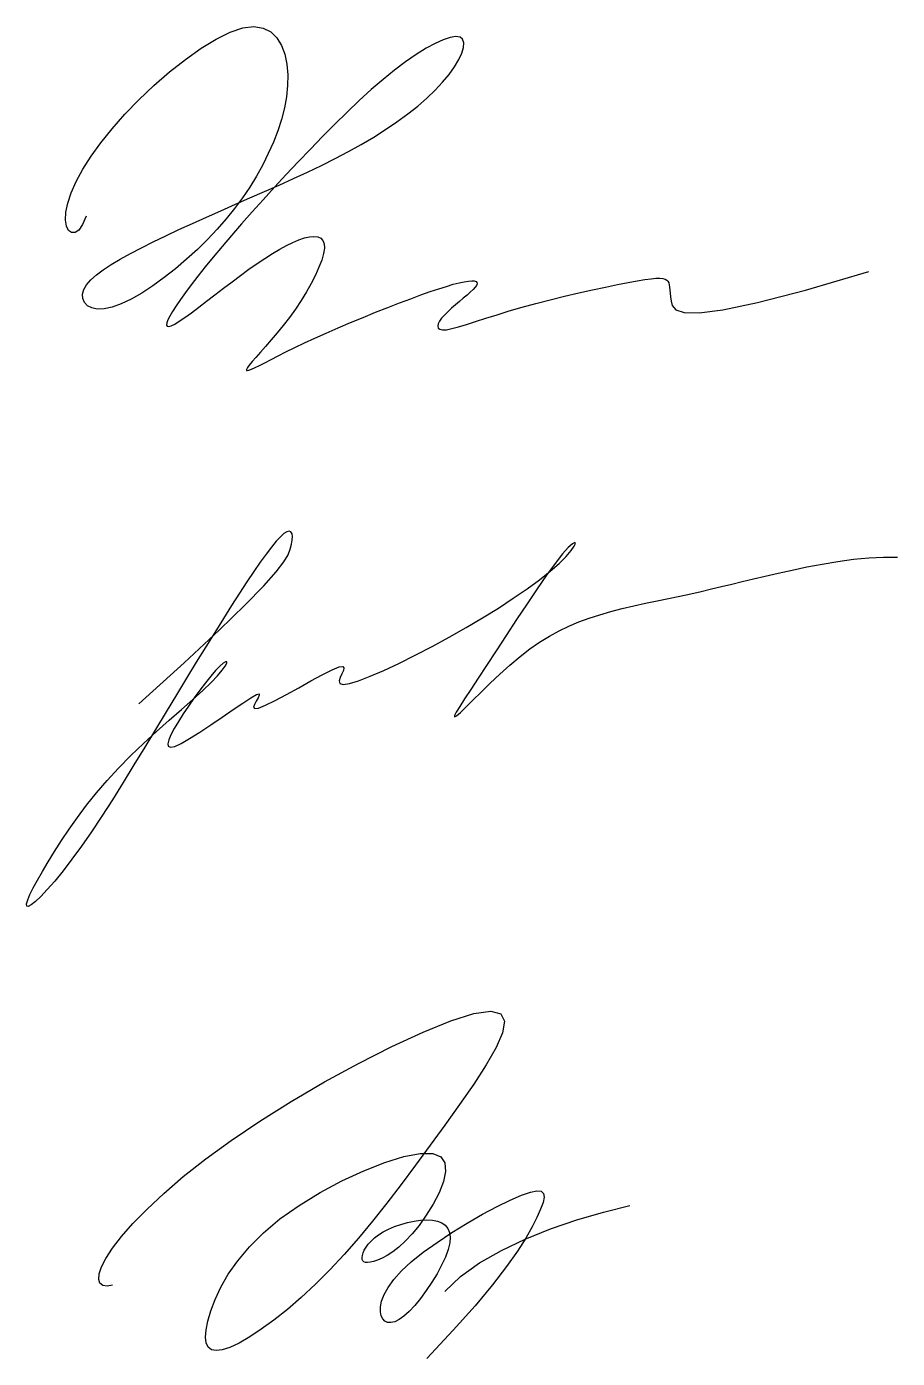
# Paper-space layout 'Сведения о проекте' of a CAD drawing. Header units: millimetres, sheet in inches. Extents: x 431.8 to 443.3, y 356.6 to 374.4.
import ezdxf

# ---------------------------------------------------------------- set-up
doc = ezdxf.new("R2010")
doc.units = ezdxf.units.MM
doc.layers.add('Подписи', color=170, linetype='Continuous')

# ---------------------------------------------------------------- blocks, each defined once
blk = doc.blocks.new('*U264')
at = {"layer": 'Подписи', "color": 5}
blk.add_lwpolyline([(0.03916, 0.02464), (0.04518, 0.0301), (0.04984, 0.03444), (0.05331, 0.03779), (0.05577, 0.04032), (0.05742, 0.04217), (0.05843, 0.0435), (0.05899, 0.04446), (0.05928, 0.0452), (0.05946, 0.04584), (0.05956, 0.04641), (0.05958, 0.04688), (0.05952, 0.04724), (0.05938, 0.04748), (0.05915, 0.04757), (0.05884, 0.0475), (0.05844, 0.04726), (0.05797, 0.04684), (0.05741, 0.04624), (0.05678, 0.04547), (0.05607, 0.04454), (0.05528, 0.04345), (0.05443, 0.04221), (0.05352, 0.04084), (0.05254, 0.03934), (0.05149, 0.03771), (0.0504, 0.03597), (0.04924, 0.03413), (0.04804, 0.03219), (0.04679, 0.03015), (0.04549, 0.02803), (0.04415, 0.02583), (0.04278, 0.02356), (0.04137, 0.02123), (0.03994, 0.01886), (0.0385, 0.0165), (0.03706, 0.01416), (0.03563, 0.01188), (0.03422, 0.00969), (0.03285, 0.00762), (0.03152, 0.00571), (0.03026, 0.00397), (0.02907, 0.00242), (0.02797, 0.00107), (0.02698, -0.00007), (0.02611, -0.00098), (0.02539, -0.00167), (0.02483, -0.00211), (0.02445, -0.00231), (0.02425, -0.00225), (0.02423, -0.00196), (0.02438, -0.00144), (0.02467, -0.00073), (0.02511, 0.00015), (0.02566, 0.00119), (0.02633, 0.00236), (0.02709, 0.00364), (0.02793, 0.00501), (0.02886, 0.00646), (0.02988, 0.00797), (0.03099, 0.00954), (0.0322, 0.01114), (0.03351, 0.01278), (0.03492, 0.01443), (0.03645, 0.01609), (0.03808, 0.01774), (0.03978, 0.01936), (0.0415, 0.02094), (0.0432, 0.02245), (0.04482, 0.02388), (0.04632, 0.0252), (0.04765, 0.0264), (0.04876, 0.02746), (0.04963, 0.02836), (0.05025, 0.02909), (0.05065, 0.02965), (0.05084, 0.03003), (0.05084, 0.03022), (0.05068, 0.03023), (0.05036, 0.03005), (0.04992, 0.02966), (0.04936, 0.02907), (0.04871, 0.02832), (0.04801, 0.02743), (0.04726, 0.02645), (0.0465, 0.02541), (0.04576, 0.02434), (0.04505, 0.02328), (0.04441, 0.02227), (0.04386, 0.02135), (0.04342, 0.02053), (0.04312, 0.01985), (0.043, 0.01933), (0.04307, 0.01899), (0.04338, 0.01887), (0.04393, 0.01898), (0.04477, 0.01936), (0.0459, 0.02), (0.04725, 0.02085), (0.04872, 0.02183), (0.05024, 0.02286), (0.05169, 0.02386), (0.05299, 0.02474), (0.05406, 0.02544), (0.05479, 0.02586), (0.05514, 0.02595), (0.05517, 0.02578), (0.055, 0.02544), (0.05475, 0.025), (0.05451, 0.02455), (0.05441, 0.02419), (0.05455, 0.024), (0.05505, 0.02406), (0.05598, 0.02444), (0.05726, 0.02507), (0.05877, 0.02588), (0.06041, 0.02677), (0.06204, 0.02767), (0.06355, 0.02848), (0.06484, 0.02913), (0.06577, 0.02953), (0.06628, 0.02961), (0.06643, 0.02944), (0.06635, 0.02908), (0.06614, 0.02862), (0.06592, 0.02812), (0.0658, 0.02767), (0.06589, 0.02734), (0.06632, 0.02721), (0.06715, 0.02734), (0.06837, 0.02771), (0.06992, 0.0283), (0.07173, 0.02908), (0.07374, 0.03001), (0.0759, 0.03108), (0.07815, 0.03225), (0.08043, 0.03348), (0.08268, 0.03476), (0.08487, 0.03606), (0.08697, 0.03737), (0.08895, 0.03866), (0.09077, 0.03992), (0.09242, 0.04112), (0.09385, 0.04225), (0.09504, 0.04329), (0.09597, 0.04422), (0.09663, 0.045), (0.09704, 0.04559), (0.0972, 0.04597), (0.09711, 0.04609), (0.0968, 0.04592), (0.09625, 0.04542), (0.09549, 0.04456), (0.09452, 0.04331), (0.09338, 0.04174), (0.09212, 0.03992), (0.09077, 0.03792), (0.08938, 0.03583), (0.088, 0.03373), (0.08666, 0.03167), (0.0854, 0.02975), (0.08427, 0.02803), (0.08328, 0.02654), (0.08246, 0.02528), (0.08182, 0.02427), (0.08137, 0.02353), (0.08114, 0.02307), (0.08114, 0.0229), (0.0814, 0.02304), (0.08191, 0.02349), (0.08265, 0.0242), (0.08358, 0.02513), (0.08467, 0.0262), (0.08588, 0.02738), (0.08716, 0.02859), (0.0885, 0.02979), (0.08984, 0.03092), (0.09115, 0.03194), (0.09245, 0.03284), (0.09374, 0.03363), (0.09504, 0.03434), (0.09634, 0.03496), (0.09767, 0.03552), (0.09904, 0.03602), (0.10046, 0.03647), (0.10193, 0.03689), (0.10344, 0.03729), (0.10498, 0.03765), (0.10653, 0.038), (0.10807, 0.03833), (0.1096, 0.03865), (0.1111, 0.03896), (0.11255, 0.03927), (0.11393, 0.03958), (0.11529, 0.0399), (0.11663, 0.04022), (0.11799, 0.04055), (0.1194, 0.04089), (0.12088, 0.04125), (0.12245, 0.04162), (0.12416, 0.04201), (0.12601, 0.04242), (0.12797, 0.04283), (0.13002, 0.04321), (0.1321, 0.04356), (0.13418, 0.04385), (0.13621, 0.04405), (0.13817, 0.04415), (0.14002, 0.04413)], dxfattribs=at)
blk = doc.blocks.new('*U263')
at = {"layer": 'Подписи', "color": 5}
blk.add_lwpolyline([(0.03358, 0.02348), (0.03312, 0.02236), (0.03263, 0.02164), (0.03213, 0.0213), (0.03166, 0.02129), (0.03127, 0.02159), (0.03099, 0.02216), (0.03084, 0.02297), (0.03089, 0.024), (0.03114, 0.02521), (0.03161, 0.02657), (0.03228, 0.02808), (0.03317, 0.02971), (0.03426, 0.03144), (0.03555, 0.03324), (0.03704, 0.03511), (0.03872, 0.03703), (0.04059, 0.03895), (0.04259, 0.04085), (0.04467, 0.04266), (0.04679, 0.04433), (0.04887, 0.0458), (0.05088, 0.04703), (0.05275, 0.04795), (0.05444, 0.04851), (0.0559, 0.04868), (0.05712, 0.04849), (0.05814, 0.04798), (0.05894, 0.04719), (0.05956, 0.04619), (0.06, 0.045), (0.06028, 0.04368), (0.0604, 0.04228), (0.06038, 0.04084), (0.06023, 0.03936), (0.05996, 0.03787), (0.05957, 0.03635), (0.05908, 0.03483), (0.0585, 0.03331), (0.05782, 0.0318), (0.05707, 0.0303), (0.05625, 0.02882), (0.05535, 0.02736), (0.05438, 0.02592), (0.05334, 0.02451), (0.05222, 0.02311), (0.05103, 0.02174), (0.04975, 0.02039), (0.0484, 0.01906), (0.04696, 0.01775), (0.04548, 0.01649), (0.04397, 0.01531), (0.04246, 0.01422), (0.04099, 0.01326), (0.03957, 0.01244), (0.03825, 0.01181), (0.03705, 0.01137), (0.03599, 0.01115), (0.03508, 0.01113), (0.03433, 0.01128), (0.03376, 0.01158), (0.03336, 0.012), (0.03314, 0.01252), (0.03311, 0.0131), (0.03328, 0.01372), (0.03365, 0.01436), (0.03421, 0.01501), (0.03496, 0.01568), (0.03587, 0.01636), (0.03693, 0.01706), (0.03814, 0.01778), (0.03949, 0.01852), (0.04095, 0.01928), (0.04252, 0.02007), (0.04419, 0.02087), (0.04594, 0.02169), (0.04775, 0.02252), (0.04961, 0.02336), (0.05152, 0.0242), (0.05344, 0.02506), (0.05538, 0.02591), (0.05732, 0.02676), (0.05924, 0.02761), (0.06115, 0.02847), (0.06303, 0.02934), (0.06488, 0.03023), (0.06669, 0.03113), (0.06846, 0.03206), (0.07017, 0.03301), (0.07183, 0.03399), (0.07342, 0.035), (0.07493, 0.03602), (0.07635, 0.03707), (0.07768, 0.03812), (0.0789, 0.03918), (0.08002, 0.04024), (0.081, 0.04129), (0.08186, 0.04234), (0.08258, 0.04335), (0.08314, 0.0443), (0.08354, 0.04516), (0.08377, 0.04592), (0.08381, 0.04654), (0.08366, 0.04701), (0.08331, 0.04729), (0.08275, 0.04737), (0.082, 0.04725), (0.08107, 0.04694), (0.08, 0.04645), (0.07879, 0.0458), (0.07747, 0.04498), (0.07607, 0.04401), (0.07459, 0.0429), (0.07307, 0.04167), (0.07151, 0.04031), (0.06991, 0.03886), (0.0683, 0.03733), (0.06667, 0.03573), (0.06504, 0.03408), (0.06342, 0.03241), (0.0618, 0.03071), (0.06021, 0.02901), (0.05866, 0.02733), (0.05714, 0.02567), (0.05567, 0.02404), (0.05426, 0.02245), (0.05293, 0.02091), (0.05167, 0.01944), (0.0505, 0.01804), (0.04943, 0.01673), (0.04845, 0.01551), (0.04758, 0.01437), (0.0468, 0.01334), (0.04613, 0.0124), (0.04556, 0.01156), (0.04509, 0.01082), (0.04472, 0.0102), (0.04446, 0.00968), (0.04431, 0.00928), (0.04427, 0.009), (0.04436, 0.00884), (0.04456, 0.0088), (0.0449, 0.0089), (0.04537, 0.00913), (0.04597, 0.00951), (0.04672, 0.01002), (0.04759, 0.01065), (0.04856, 0.01137), (0.0496, 0.01217), (0.05071, 0.01302), (0.05185, 0.01389), (0.053, 0.01476), (0.05414, 0.01561), (0.05525, 0.01642), (0.05633, 0.01717), (0.05737, 0.01787), (0.05837, 0.01851), (0.05933, 0.01908), (0.06023, 0.01958), (0.06109, 0.02), (0.06189, 0.02034), (0.06263, 0.02059), (0.0633, 0.02075), (0.06389, 0.0208), (0.06439, 0.02074), (0.06479, 0.02057), (0.06508, 0.02026), (0.06524, 0.01982), (0.06527, 0.01924), (0.06516, 0.01851), (0.06492, 0.01765), (0.06455, 0.01669), (0.06409, 0.01565), (0.06353, 0.01454), (0.06289, 0.01341), (0.06218, 0.01226), (0.06143, 0.01113), (0.06063, 0.01002), (0.05981, 0.00896), (0.059, 0.00796), (0.05821, 0.00702), (0.05746, 0.00616), (0.05677, 0.00539), (0.05617, 0.00471), (0.05567, 0.00414), (0.05529, 0.00369), (0.05504, 0.00334), (0.05491, 0.00311), (0.0549, 0.00297), (0.05501, 0.00294), (0.05524, 0.00299), (0.05559, 0.00313), (0.05606, 0.00334), (0.05665, 0.00364), (0.05736, 0.004), (0.05818, 0.00442), (0.05912, 0.0049), (0.06017, 0.00543), (0.06134, 0.006), (0.06262, 0.00662), (0.06402, 0.00726), (0.06552, 0.00794), (0.0671, 0.00863), (0.06874, 0.00933), (0.07041, 0.01002), (0.07207, 0.0107), (0.0737, 0.01134), (0.07527, 0.01195), (0.07675, 0.01251), (0.07811, 0.01301), (0.07936, 0.01345), (0.08049, 0.01383), (0.08151, 0.01415), (0.08241, 0.01442), (0.08319, 0.01462), (0.08386, 0.01477), (0.08442, 0.01486), (0.08487, 0.01489), (0.08521, 0.01487), (0.08544, 0.0148), (0.08556, 0.01468), (0.08558, 0.0145), (0.0855, 0.01428), (0.08532, 0.01402), (0.08505, 0.01371), (0.08468, 0.01336), (0.08424, 0.01297), (0.08375, 0.01256), (0.08323, 0.01213), (0.08269, 0.01168), (0.08217, 0.01123), (0.08168, 0.01078), (0.08124, 0.01034), (0.08087, 0.00991), (0.08059, 0.00951), (0.08042, 0.00916), (0.08035, 0.00885), (0.08042, 0.00861), (0.08063, 0.00844), (0.08099, 0.00837), (0.08152, 0.00839), (0.08224, 0.00853), (0.08313, 0.00876), (0.08418, 0.00908), (0.08539, 0.00946), (0.08674, 0.0099), (0.08823, 0.01038), (0.08984, 0.01088), (0.09157, 0.01138), (0.09339, 0.01188), (0.09528, 0.01237), (0.09719, 0.01284), (0.09909, 0.01328), (0.10093, 0.01369), (0.10266, 0.01406), (0.10426, 0.01439), (0.10568, 0.01467), (0.10688, 0.01489), (0.10789, 0.01505), (0.10871, 0.01517), (0.10937, 0.01523), (0.10989, 0.01524), (0.11029, 0.0152), (0.11058, 0.01512), (0.1108, 0.01499), (0.11096, 0.01482), (0.11107, 0.01461), (0.11114, 0.01435), (0.11118, 0.01403), (0.11122, 0.01366), (0.11126, 0.01323), (0.11131, 0.01274), (0.11138, 0.01219), (0.11154, 0.01159), (0.11202, 0.01104), (0.11311, 0.01069), (0.11509, 0.01064), (0.11825, 0.01104), (0.12287, 0.01199), (0.12925, 0.01364), (0.13766, 0.01611)], dxfattribs=at)
blk = doc.blocks.new('*U265')
at = {"color": 5}
for points in [[(0.0371, 0.01199), (0.03638, 0.01188), (0.03581, 0.01197), (0.03543, 0.01227), (0.03526, 0.01278), (0.03532, 0.0135), (0.03563, 0.01443), (0.03622, 0.01557), (0.0371, 0.01691), (0.03829, 0.01846), (0.03982, 0.02021), (0.04169, 0.02213), (0.04391, 0.02421), (0.04651, 0.02644), (0.0495, 0.02879), (0.05288, 0.03125), (0.05668, 0.03381), (0.06087, 0.03643), (0.06531, 0.03903), (0.06983, 0.0415), (0.07425, 0.04374), (0.07839, 0.04566), (0.08208, 0.04715), (0.08514, 0.04812), (0.0874, 0.04845), (0.08873, 0.04809), (0.08921, 0.04709), (0.08897, 0.04556), (0.08813, 0.04359), (0.08681, 0.04129), (0.08515, 0.03874), (0.08326, 0.03604), (0.08129, 0.0333), (0.07932, 0.0306), (0.07738, 0.02796), (0.07547, 0.02539), (0.07356, 0.02291), (0.07167, 0.02052), (0.06979, 0.01824), (0.0679, 0.01607), (0.066, 0.01403), (0.06409, 0.01212), (0.0622, 0.01037), (0.06035, 0.00878), (0.05857, 0.00736), (0.05689, 0.00614), (0.05534, 0.00512), (0.05393, 0.00431), (0.05271, 0.00374), (0.0517, 0.0034), (0.05088, 0.0033), (0.05026, 0.00343), (0.04982, 0.00378), (0.04956, 0.00434), (0.04948, 0.00511), (0.04955, 0.00608), (0.04979, 0.00724), (0.05017, 0.00859), (0.05074, 0.01009), (0.0515, 0.01172), (0.0525, 0.01345), (0.05376, 0.01526), (0.05531, 0.0171), (0.05716, 0.01896), (0.05937, 0.02081), (0.06191, 0.02261), (0.0647, 0.02431), (0.06761, 0.02587), (0.07053, 0.02722), (0.07331, 0.02831), (0.07585, 0.0291), (0.07801, 0.02952), (0.07968, 0.02952), (0.08077, 0.02908), (0.08131, 0.02825), (0.0814, 0.02712), (0.08112, 0.02577), (0.08054, 0.0243), (0.07975, 0.02278), (0.07883, 0.02131), (0.07787, 0.01996), (0.07693, 0.01881), (0.07603, 0.01785), (0.07517, 0.01707), (0.07437, 0.01644), (0.07363, 0.01596), (0.07295, 0.0156), (0.07235, 0.01534), (0.07182, 0.01516), (0.07138, 0.01506), (0.07102, 0.01502), (0.07073, 0.01504), (0.07052, 0.01512), (0.07038, 0.01525), (0.0703, 0.01544), (0.07028, 0.01568), (0.07033, 0.01596), (0.07043, 0.01629), (0.07058, 0.01665), (0.07081, 0.01704), (0.07111, 0.01744), (0.07148, 0.01786), (0.07193, 0.01828), (0.07247, 0.01869), (0.0731, 0.01908), (0.07382, 0.01945), (0.07462, 0.01979), (0.07546, 0.02008), (0.07634, 0.02032), (0.07721, 0.02051), (0.07807, 0.02063), (0.07889, 0.02068), (0.07964, 0.02064), (0.08031, 0.02052), (0.08088, 0.02029), (0.08134, 0.01997), (0.08169, 0.01955), (0.08191, 0.01902), (0.082, 0.01837), (0.08194, 0.01762), (0.08173, 0.01674), (0.08137, 0.01574), (0.08087, 0.01466), (0.08026, 0.01353), (0.07957, 0.01239), (0.07883, 0.01128), (0.07806, 0.01024), (0.07729, 0.0093), (0.07655, 0.00851), (0.07585, 0.00788), (0.07521, 0.00744), (0.07463, 0.00715), (0.07412, 0.00703), (0.07368, 0.00705), (0.07332, 0.00721), (0.07303, 0.00751), (0.07283, 0.00794), (0.07272, 0.00848), (0.07273, 0.00913), (0.07289, 0.00989), (0.07321, 0.01075), (0.07374, 0.01171), (0.0745, 0.01275), (0.07552, 0.01389), (0.07682, 0.0151), (0.07842, 0.01638), (0.08025, 0.01769), (0.08222, 0.019), (0.08427, 0.02026), (0.08631, 0.02143), (0.08824, 0.02246), (0.09, 0.02333), (0.0915, 0.02398), (0.09268, 0.02439), (0.09354, 0.02455), (0.09411, 0.02449), (0.09442, 0.02419), (0.09449, 0.02369), (0.09435, 0.02298), (0.09402, 0.02209), (0.09354, 0.02101), (0.0929, 0.01975), (0.09207, 0.01827), (0.09096, 0.01653), (0.08951, 0.01448), (0.08765, 0.01207), (0.08531, 0.00927), (0.08241, 0.00602), (0.0789, 0.00227)], [(0.08127, 0.01115), (0.08338, 0.01314), (0.08592, 0.01496), (0.08882, 0.01663), (0.09199, 0.01814), (0.09536, 0.01949), (0.09885, 0.02069), (0.10238, 0.02173), (0.10587, 0.02262)]]:
    blk.add_lwpolyline(points, dxfattribs=at)

psp = doc.layouts.new('Сведения о проекте')

# ---------------------------------------------------------------- block references
at = {"layer": 'Подписи', "ltscale": 100, "xscale": 100, "yscale": 100, "zscale": 100}
for name, p in [('*U263', (429.184, 369.487)), ('*U265', (429.184, 356.421))]:
    psp.add_blockref(name, p, dxfattribs=at)
at = {"layer": 'Подписи', "ltscale": 100, "transparency": 16777216, "xscale": 100, "yscale": 100, "zscale": 100}
psp.add_blockref('*U264', (429.329, 362.888), dxfattribs=at)

doc.saveas('drawing.dxf')
